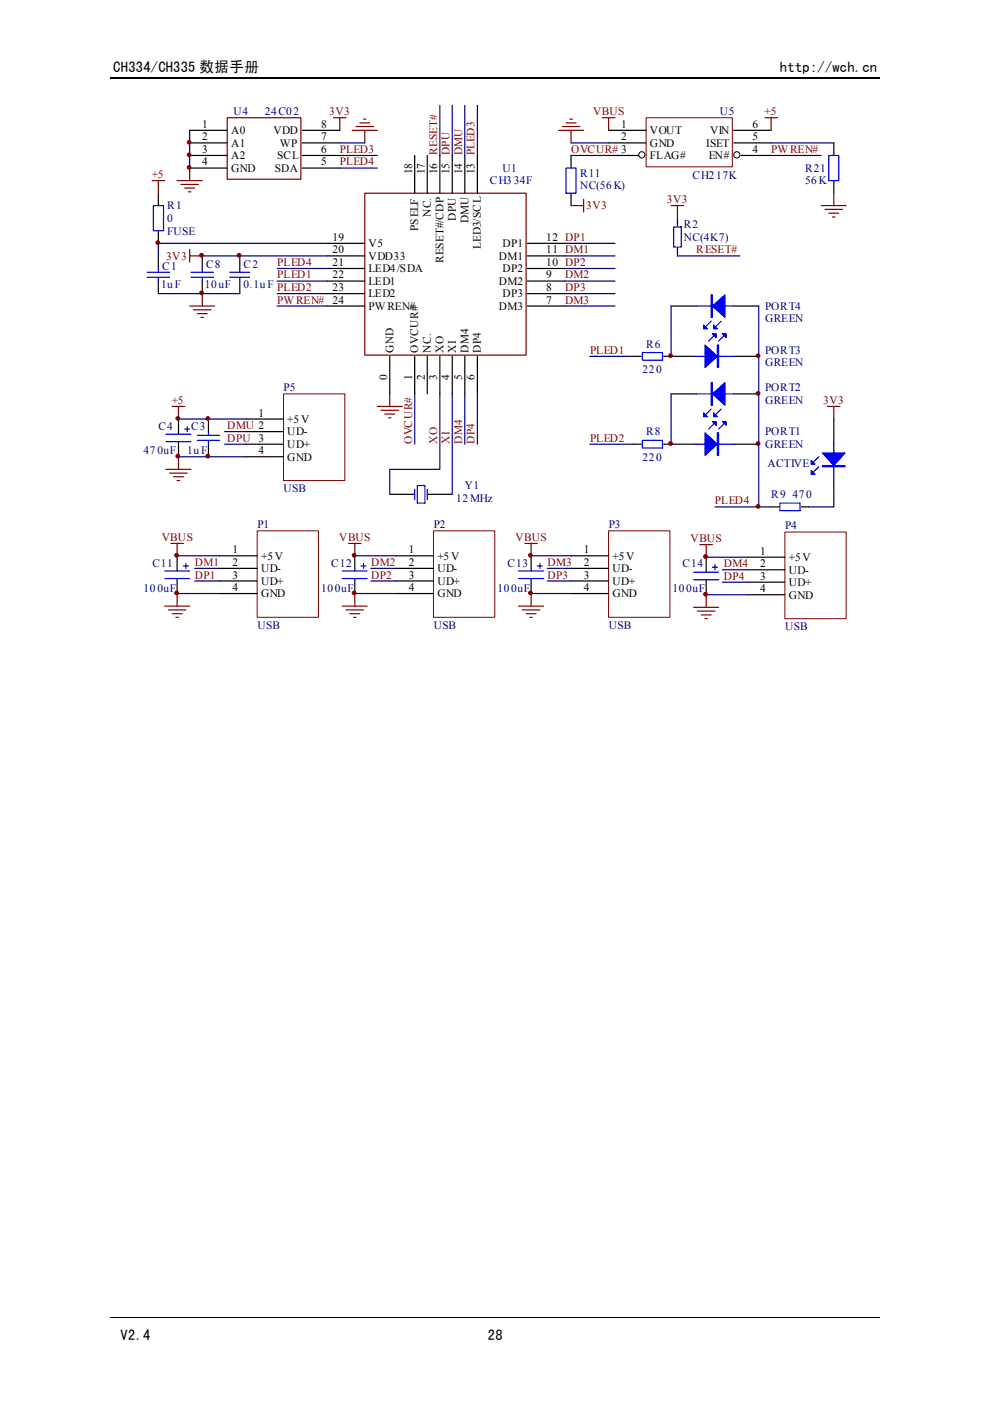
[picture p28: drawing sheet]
<svg xmlns="http://www.w3.org/2000/svg" width="210mm" height="297mm" viewBox="0 0 210 297" stroke-linecap="round" stroke-linejoin="round" font-family="sans-serif">
<defs><g id="words">
<g font-size="3.2">
<text x="24" y="15.2">CH334/CH335 数据手册</text>
<text x="165.4" y="15.2">http://wch.cn</text>
<text x="25.6" y="284.1">V2.4</text>
<text x="103.5" y="284.1">28</text>
</g>
<g font-size="2.4">
<text x="42.9" y="27.1">1</text>
<text x="42.9" y="29.8">2</text>
<text x="49" y="28.4">A0</text>
<text x="58" y="28.4">VDD</text>
<text x="68.1" y="27.1">8</text>
<text x="68.1" y="29.8">7</text>
<text x="131.7" y="29.8">2</text>
<text x="131.7" y="27.1">1</text>
<text x="137.8" y="28.4">VOUT</text>
<text x="150.5" y="28.4">VIN</text>
<text x="159.6" y="27.1">6</text>
<text x="159.6" y="29.8">5</text>
<text x="42.9" y="32.4">3</text>
<text x="42.9" y="35.1">4</text>
<text x="49" y="31.1">A1</text>
<text x="49" y="33.8">A2</text>
<text x="58.8" y="33.8">SCL</text>
<text x="59.4" y="31.1">WP</text>
<text x="68.1" y="32.4">6</text>
<text x="68.1" y="35.1">5</text>
<text x="137.8" y="31.1">GND</text>
<text x="137.8" y="33.8">FLAG#</text>
<text x="149.7" y="31.1">ISET</text>
<text x="150.3" y="33.8">EN#</text>
<text x="159.6" y="32.4">4</text>
<text x="49" y="36.4">GND</text>
<text x="58.3" y="36.4">SDA</text>
<text x="87.4" y="37" transform="rotate(-90 87.4 37)">18</text>
<text x="90" y="37" transform="rotate(-90 90 37)">17</text>
<text x="92.7" y="37" transform="rotate(-90 92.7 37)">16</text>
<text x="95.3" y="37" transform="rotate(-90 95.3 37)">15</text>
<text x="98" y="37" transform="rotate(-90 98 37)">14</text>
<text x="100.6" y="37" transform="rotate(-90 100.6 37)">13</text>
<text x="91.4" y="46" transform="rotate(-90 91.4 46)">NC.</text>
<text x="96.6" y="46.8" transform="rotate(-90 96.6 46.8)">DPU</text>
<text x="99.3" y="47.4" transform="rotate(-90 99.3 47.4)">DMU</text>
<text x="70.5" y="51.1">19</text>
<text x="70.5" y="53.7">20</text>
<text x="78.1" y="52.4">V5</text>
<text x="88.7" y="49" transform="rotate(-90 88.7 49)">PSELF</text>
<text x="101.9" y="52.7" transform="rotate(-90 101.9 52.7)">LED3/SCL</text>
<text x="106.5" y="52.4">DP1</text>
<text x="115.8" y="51.1">12 DP1</text>
<text x="115.8" y="53.7">11 DM1</text>
<text x="70.5" y="56.4">21</text>
<text x="70.5" y="59">22</text>
<text x="78.1" y="55.1">VDD33</text>
<text x="78.1" y="57.7">LED4/S</text>
<text x="86.4" y="57.7">DA</text>
<text x="94" y="55.9" transform="rotate(-90 94 55.9)">RESET#/CDP</text>
<text x="105.7" y="55.1">DM1</text>
<text x="106.5" y="57.7">DP2</text>
<text x="115.8" y="59">9</text>
<text x="115.8" y="56.4">10 DP2</text>
<text x="70.5" y="64.4">24</text>
<text x="70.5" y="61.7">23</text>
<text x="78.1" y="65.7">PWREN#</text>
<text x="78.1" y="63">LED2</text>
<text x="78.1" y="60.4">LED1</text>
<text x="105.7" y="60.4">DM2</text>
<text x="105.7" y="65.7">DM3</text>
<text x="106.5" y="63">DP3</text>
<text x="115.8" y="64.4">7</text>
<text x="115.8" y="61.7">8</text>
<text x="83.4" y="74.7" transform="rotate(-90 83.4 74.7)">GND</text>
<text x="88.7" y="74.7" transform="rotate(-90 88.7 74.7)">OVCUR#</text>
<text x="91.4" y="74.7" transform="rotate(-90 91.4 74.7)">NC.</text>
<text x="94" y="74.7" transform="rotate(-90 94 74.7)">XO</text>
<text x="96.6" y="74.7" transform="rotate(-90 96.6 74.7)">XI</text>
<text x="99.3" y="74.7" transform="rotate(-90 99.3 74.7)">DM4</text>
<text x="101.9" y="74.7" transform="rotate(-90 101.9 74.7)">DP4</text>
<text x="82.1" y="80.6" transform="rotate(-90 82.1 80.6)">0</text>
<text x="87.4" y="80.6" transform="rotate(-90 87.4 80.6)">1</text>
<text x="90" y="80.6" transform="rotate(-90 90 80.6)">2</text>
<text x="92.7" y="80.6" transform="rotate(-90 92.7 80.6)">3</text>
<text x="95.3" y="80.6" transform="rotate(-90 95.3 80.6)">4</text>
<text x="98" y="80.6" transform="rotate(-90 98 80.6)">5</text>
<text x="100.6" y="80.6" transform="rotate(-90 100.6 80.6)">6</text>
<text x="54.8" y="88.3">1</text>
<text x="60.9" y="89.6">+5V</text>
<text x="60.9" y="95">UD+</text>
<text x="60.9" y="92.3">UD-</text>
<text x="54.8" y="96.3">4</text>
<text x="60.9" y="97.6">GND</text>
<text x="49.3" y="117.3">1</text>
<text x="55.4" y="118.6">+5V</text>
<text x="86.7" y="117.3">1</text>
<text x="92.8" y="118.6">+5V</text>
<text x="123.8" y="117.3">1</text>
<text x="129.9" y="118.6">+5V</text>
<text x="161.2" y="117.6">1</text>
<text x="167.3" y="118.9">+5V</text>
<text x="49.3" y="125.3">4</text>
<text x="49.3" y="122.7">3</text>
<text x="49.3" y="120">2</text>
<text x="55.4" y="124">UD+</text>
<text x="55.4" y="121.3">UD-</text>
<text x="86.7" y="125.3">4</text>
<text x="86.7" y="122.7">3</text>
<text x="86.7" y="120">2</text>
<text x="92.8" y="124">UD+</text>
<text x="92.8" y="121.3">UD-</text>
<text x="123.8" y="125.3">4</text>
<text x="123.8" y="122.7">3</text>
<text x="123.8" y="120">2</text>
<text x="129.9" y="124">UD+</text>
<text x="129.9" y="121.3">UD-</text>
<text x="161.2" y="125.6">4</text>
<text x="161.2" y="122.9">3</text>
<text x="161.2" y="120.3">2</text>
<text x="167.3" y="124.2">UD+</text>
<text x="167.3" y="121.6">UD-</text>
<text x="55.4" y="126.6">GND</text>
<text x="92.8" y="126.6">GND</text>
<text x="129.9" y="126.6">GND</text>
<text x="167.3" y="126.9">GND</text>
</g>
<g font-size="2.4" fill="#000080">
<text x="49.5" y="24.5">U4</text>
<text x="56.1" y="24.5">24C02</text>
<text x="152.7" y="24.5">U5</text>
<text x="103.9" y="39.1">CH334F</text>
<text x="106.5" y="36.4">U1</text>
<text x="123" y="37.5">R11</text>
<text x="123" y="40.2">NC(56K)</text>
<text x="146.8" y="38">CH217K</text>
<text x="170.7" y="36.4">R21</text>
<text x="170.7" y="39.1">56K</text>
<text x="35.5" y="44.4">R1</text>
<text x="35.5" y="47.1">0</text>
<text x="35.5" y="49.7">FUSE</text>
<text x="145" y="48.4">R2</text>
<text x="145" y="51.1">NC(4K7)</text>
<text x="34.4" y="57.2">C1</text>
<text x="43.7" y="56.9">C8</text>
<text x="51.6" y="56.9">C2</text>
<text x="34.2" y="61.2">1uF</text>
<text x="43.4" y="61.2">10uF</text>
<text x="51.6" y="61.2">0.1uF PLED2</text>
<text x="162.2" y="65.7">PO</text>
<text x="165.4" y="65.7">RT4</text>
<text x="162.2" y="68.4">GR</text>
<text x="165.7" y="68.4">EEN</text>
<text x="137" y="73.7">R6</text>
<text x="162.2" y="75">PO</text>
<text x="162.2" y="77.7">GR</text>
<text x="165.4" y="75">RT3</text>
<text x="165.7" y="77.7">EEN</text>
<text x="60.1" y="83">P5</text>
<text x="136.2" y="79">220</text>
<text x="162.2" y="83">PO</text>
<text x="165.4" y="83">RT2</text>
<text x="162.2" y="85.7">GR</text>
<text x="165.7" y="85.7">EEN</text>
<text x="33.6" y="91.3">C4</text>
<text x="40.5" y="91.3">C3</text>
<text x="137" y="92.3">R8</text>
<text x="162.2" y="92.3">PO</text>
<text x="162.2" y="95">GR</text>
<text x="165.4" y="92.3">RT1</text>
<text x="165.7" y="95">EEN</text>
<text x="30.4" y="96.3">470uF</text>
<text x="39.7" y="96.3">1uF</text>
<text x="136.2" y="97.6">220</text>
<text x="162.7" y="99">ACTIVE</text>
<text x="60.1" y="104.3">USB</text>
<text x="96.7" y="106.4">12MHz</text>
<text x="98.6" y="103.7">Y1</text>
<text x="163.5" y="105.6">R9</text>
<text x="168" y="105.6">470</text>
<text x="54.6" y="112">P1</text>
<text x="91.9" y="112">P2</text>
<text x="129.1" y="112">P3</text>
<text x="166.5" y="112.3">P4</text>
<text x="30.4" y="125.6">100uF</text>
<text x="32.3" y="120.3">C11</text>
<text x="68.1" y="125.6">100uF</text>
<text x="70.2" y="120.3">C12</text>
<text x="105.5" y="125.6">100uF</text>
<text x="107.6" y="120.3">C13</text>
<text x="142.6" y="125.6">100uF</text>
<text x="144.7" y="120.3">C14</text>
<text x="54.6" y="133.3">USB</text>
<text x="91.9" y="133.3">USB</text>
<text x="129.1" y="133.3">USB</text>
<text x="166.5" y="133.5">USB</text>
</g>
<g font-size="2.4" fill="#800000">
<text x="69.8" y="24.5">3V3</text>
<text x="125.8" y="24.5">VBUS</text>
<text x="162.1" y="24.5">+5</text>
<text x="72.1" y="32.4">PLED3</text>
<text x="72.1" y="35.1">PLED4</text>
<text x="92.7" y="33" transform="rotate(-90 92.7 33)">RESET#</text>
<text x="95.3" y="33" transform="rotate(-90 95.3 33)">DPU</text>
<text x="98" y="33" transform="rotate(-90 98 33)">DMU</text>
<text x="100.6" y="33" transform="rotate(-90 100.6 33)">PLED3</text>
<text x="121.1" y="32.4">OVCUR# 3</text>
<text x="163.5" y="32.4">PWREN#</text>
<text x="32.2" y="37.7">+5</text>
<text x="124.3" y="44.4">3V3</text>
<text x="141.4" y="43.1">3V3</text>
<text x="147.6" y="53.7">RESET#</text>
<text x="35.2" y="55.1">3V3</text>
<text x="58.8" y="59">PLED1</text>
<text x="58.8" y="56.4">PLED4</text>
<text x="119.8" y="59">DM2</text>
<text x="58.8" y="64.4">PWREN#</text>
<text x="119.8" y="64.4">DM3</text>
<text x="119.8" y="61.7">DP3</text>
<text x="125.1" y="75">PLED1</text>
<text x="36.4" y="85.7">+5</text>
<text x="174.5" y="85.7">3V3</text>
<text x="48.2" y="93.6">DPU 3</text>
<text x="48.2" y="91">DMU 2</text>
<text x="87.4" y="94.2" transform="rotate(-90 87.4 94.2)">OVCUR#</text>
<text x="92.7" y="94.2" transform="rotate(-90 92.7 94.2)">XO</text>
<text x="95.3" y="94.2" transform="rotate(-90 95.3 94.2)">XI</text>
<text x="98" y="94.2" transform="rotate(-90 98 94.2)">DM4</text>
<text x="100.6" y="94.2" transform="rotate(-90 100.6 94.2)">DP4</text>
<text x="125.1" y="93.6">PLED2</text>
<text x="151.6" y="107">PLED4</text>
<text x="34.3" y="114.7">VBUS</text>
<text x="71.9" y="114.7">VBUS</text>
<text x="109.3" y="114.7">VBUS</text>
<text x="146.4" y="114.9">VBUS</text>
<text x="41.3" y="122.7">DP1</text>
<text x="41.3" y="120">DM1</text>
<text x="78.7" y="122.7">DP2</text>
<text x="78.7" y="120">DM2</text>
<text x="116.1" y="122.7">DP3</text>
<text x="116.1" y="120">DM3</text>
<text x="153.5" y="122.9">DP4</text>
<text x="153.5" y="120.3">DM4</text>
</g>
</g></defs>
<path d="M23.5 16.6h62.1" fill="none" stroke="#000" stroke-width=".25"/>
<path d="M23.5 279.4h62.1" fill="none" stroke="#000" stroke-width=".21"/>
<path d="M29.6 22.3h56.1v111.5h-56.1z" fill-rule="evenodd" fill="#fff"/>
<g fill="none" stroke="#000" stroke-width=".25">
<path d="M33.6 41v2.6M33.6 48.9v2.7M33.6 54.3v2.6M33.6 59.6v2.7M42.9 54.3v2.6M42.9 59.6v2.7M50.8 54.3v2.6M50.8 59.6v2.7M37.8 88.8v3.3M37.8 93.6v3.2M44.2 88.8v2.7M44.2 94.2v2.6"/>
<path d="M52.2 88.8h7.9M52.2 96.8h7.9M52.2 94.2h7.9M52.2 91.5h7.9M37.5 117.8v3.3M46.6 117.8h7.9M75.2 117.8v3.3M82.6 104.8h3.1M84 117.8h1.7M37.5 122.7v3.1M46.6 125.8h7.9M46.6 123.2h7.9"/>
<path d="M46.6 120.5h7.9M75.2 122.7v3.1M84 125.8h1.7M84 123.2h1.7M84 120.5h1.7"/>
</g>
<g fill="none" stroke="#800000" stroke-width=".25">
<path d="M32.3 38.3h2.6M33.6 38.3v2.7M37.5 38.3h5.4M38.4 39.1h3.7M39.2 39.9h2.1M40.2 35.6v2.7M70.7 25h2.7M72.1 25v2.6M74.7 27.6h5.3M75.5 26.8h3.7M76.3 26.1h2.1M77.1 25.3h.5"/>
<path d="M77.3 27.6v2.7M40 40.7h.5M40.2 52.9v2.7M40.2 54.3h2.7M40.2 64.9h5.3M41 65.7h3.7M41.8 66.5h2.1M42.6 67.3h.5M42.9 62.3v2.6M35.2 99.5h5.3M36.5 86.2h2.7M37.8 86.2v2.6"/>
<path d="M37.8 96.8v2.7M80 86.2h5.3M80.8 87h3.7M81.6 87.8h2.1M82.4 88.6h.5M82.6 83.5v2.7M36 100.3h3.7M36.2 115.2h2.7M36.8 101.1h2.1M37.5 101.9h.6M37.5 115.2v2.6M73.9 115.2h2.6"/>
<path d="M75.2 115.2v2.6M34.9 128.5h5.3M35.7 129.3h3.7M36.5 130.1h2.1M37.3 130.9h.5M37.5 125.8v2.7M72.6 128.5h5.3M73.4 129.3h3.7M74.2 130.1h2.1M75 130.9h.5M75.2 125.8v2.7"/>
</g>
<g fill="none" stroke="#00f" stroke-width=".25">
<path d="M31.2 58.8h4.8M31.2 57.7h4.8M32.5 43.6h2.2v5.3h-2.2zM33.6 56.9v.8M33.6 58.8v.8M40.5 58.8h4.8M40.5 57.7h4.8M42.9 56.9v.8M42.9 58.8v.8M48.7 58.8h4.3M48.7 57.7h4.3M50.8 56.9v.8"/>
<path d="M50.8 58.8v.8M35.2 92.1h5.3M35.2 93.6h5.3M39.2 91h1M39.7 90.5v1M41.8 93.4h4.8M41.8 92.3h4.8M44.2 91.5v.8M44.2 93.4v.8M39.4 119.5v1M77.1 119.5v1M34.9 121.1h5.3"/>
<path d="M34.9 122.7h5.3M38.9 120h1.1M72.6 121.1h5.3M72.6 122.7h5.3M76.5 120h1.1"/>
</g>
<path d="M60.1 83.5h13v18.4h-13zM54.5 112.6h13v18.3h-13z" fill="none" stroke="#800000" stroke-width=".21"/>
<g fill="none" stroke="#000080" stroke-width=".25">
<path d="M40.2 27.6v8M72.1 30.3h5.2M72.1 33h7.9M72.1 35.6h7.9M42.9 54.3h26.5M58.8 59.6h10.6M58.8 56.9h10.6M69.4 51.6h-35.8v2.7M33.6 62.3h17.2M58.8 62.3h10.6M58.8 64.9h10.6M37.8 96.3v.5h14.4"/>
<path d="M37.8 96.8v.3M47.6 91.5h4.6M47.6 94.2h4.6M52.2 88.8h-14.4v.3M37.5 117.8h9.1M75.2 117.8h8.8M37.5 125.8h9.1M41.3 123.2h5.3M41.3 120.5h5.3M75.2 125.8h8.8M78.7 123.2h5.3M78.7 120.5h5.3"/>
</g>
<g fill="#800000" stroke="#800000" stroke-width=".21">
<circle cx="75.1" cy="125.7" r=".4"/>
<circle cx="37.4" cy="125.7" r=".4"/>
</g>
<path d="M77.3 41h8.4v34.3h-8.4z" fill-rule="evenodd" fill="#fff" stroke="#800000" stroke-width=".25"/>
<path d="M69.4 51.6h7.9M69.4 54.3h7.9M69.4 56.9h7.9M69.4 59.6h7.9M69.4 64.9h7.9M69.4 62.3h7.9M82.6 75.6v7.9" fill="none" stroke="#000" stroke-width=".25"/>
<g fill="#800000" stroke="#800000" stroke-width=".21">
<circle cx="42.7" cy="62.1" r=".4"/>
<circle cx="42.7" cy="54.1" r=".4"/>
<circle cx="33.5" cy="51.4" r=".4"/>
<circle cx="50.7" cy="54.1" r=".4"/>
<circle cx="37.7" cy="96.7" r=".4"/>
<circle cx="37.7" cy="88.7" r=".39"/>
<circle cx="44.1" cy="88.7" r=".39"/>
<circle cx="44.1" cy="96.7" r=".4"/>
<circle cx="37.4" cy="117.7" r=".4"/>
<circle cx="75.1" cy="117.7" r=".4"/>
</g>
<path d="M85.7 99.5h-3.1v5.3" fill="none" stroke="#000080" stroke-width=".25"/>
<path d="M48.2 25h15.6v13h-15.6z" fill-rule="evenodd" fill="#fff" stroke="#800000" stroke-width=".25"/>
<path d="M85.6 16.6h79.3M40.2 27.6h8M40.2 30.3h8M40.2 33h8M40.2 35.6h8M64.1 27.6h8M64.1 30.3h8M64.1 33h8M64.1 35.6h8" fill="none" stroke="#000" stroke-width=".25"/>
<g fill="#800000" stroke="#800000" stroke-width=".21">
<circle cx="40.1" cy="30.2" r=".38"/>
<circle cx="40.1" cy="32.8" r=".39"/>
<circle cx="40.1" cy="35.5" r=".39"/>
</g>
<path d="M85.6 279.4h79.3" fill="none" stroke="#000" stroke-width=".21"/>
<path d="M85.6 22.3h79.4v111.5h-79.4z" fill-rule="evenodd" fill="#fff"/>
<g fill="none" stroke="#800000" stroke-width=".25">
<path d="M118.4 27.6h5.3M119.3 26.8h3.6M120 26.1h2.1M120.8 25.3h.6M121.1 27.6v2.7M127.7 25h2.7M129 25v2.6M162.2 25h2.6M163.5 25v2.6M121.1 43.6h2.6M123.7 42.3v2.6M142.3 43.6h2.6"/>
<path d="M143.6 43.6v2.7M111.3 115.2h2.6M112.6 115.2v2.6M148.4 115.5h2.6M149.7 115.5v2.6M109.9 128.5h5.4M110.7 129.3h3.8M111.5 130.1h2.2M112.4 130.9h.5M112.6 125.8v2.7M147.1 128.8h5.3M147.9 129.6h3.7"/>
<path d="M148.7 130.4h2.1M149.5 131.2h.5M149.7 126.1v2.7"/>
</g>
<g fill="none" stroke="#000" stroke-width=".25">
<path d="M121.1 33v2.6M129 33h6.4M129 27.6h8M129 30.3h8M155.6 27.6h7.9M155.6 30.3h7.9M157.1 33h6.4M121.1 41v2.6M143.6 46.3v1.6M143.6 52.6v1.7M134.4 75.6h1.5M140.7 75.6h6.9"/>
<path d="M142.3 64.9h5.3M155.6 75.6h5.3M155.6 64.9h5.3M134.4 94.2h1.5M140.7 94.2h6.9M142.3 83.5h5.3M155.6 94.2h5.3M155.6 83.5h5.3M85.6 104.8h2.3M85.6 117.8h6.3M90.6 104.8h5.3M112.6 117.8v3.3"/>
<path d="M121.1 117.8h7.9M149.7 118.1v3.2M158.5 118.1h6.5M163.5 107.5h1.5M85.6 125.8h6.3M85.6 123.2h6.3M85.6 120.5h6.3M112.6 122.7v3.1M121.1 125.8h7.9M121.1 123.2h7.9M121.1 120.5h7.9M149.7 122.9v3.2"/>
<path d="M158.5 126.1h6.5M158.5 123.4h6.5M158.5 120.8h6.5"/>
</g>
<g fill="none" stroke="#00f" stroke-width=".25">
<path d="M120 35.6h2.1v5.4h-2.1zM142.8 48.1h1.6v4.3h-1.6zM136.2 74.7h4.3v1.7h-4.3zM147.6 64.9h8M147.6 75.6h8M150.8 68.1l-1.1 1.1M151.3 71.3l-1.1 1M152.9 68.1l-1.1 1.1M153.4 71.3l-1 1M136.2 93.4h4.3v1.6h-4.3zM147.6 83.5h8M147.6 94.2h8"/>
<path d="M150.8 86.7l-1.1 1.1M151.3 89.9l-1.1 1.1M152.9 86.7l-1.1 1.1M153.4 89.9l-1 1.1M87.9 103.7v2.2M88.5 102.9h1.6v3.8h-1.6zM90.6 103.7v2.2M114.5 119.5v1M151.6 119.7v1.1M109.9 121.1h5.4M109.9 122.7h5.4M113.9 120h1.1"/>
<path d="M147.1 121.3h5.3M147.1 122.9h5.3M151 120.3h1.1"/>
</g>
<path d="M137 25h18.3v10.4h-18.3zM91.9 112.6h13v18.3h-13zM129 112.6h13v18.3h-13z" fill="none" stroke="#800000" stroke-width=".21"/>
<g fill="none" stroke="#000" stroke-width=".21">
<circle cx="136.1" cy="32.8" r=".66"/>
<circle cx="156.2" cy="32.8" r=".66"/>
</g>
<g fill="none" stroke="#000080" stroke-width=".25">
<path d="M93.3 22.3v10.7M95.9 22.3v10.7M98.6 22.3v10.7M101.2 22.3v10.7M121.1 33h7.9M121.1 30.3h7.9M163.5 33h1.5M163.5 30.3h1.5M119.8 54.3h10.6M119.8 59.6h10.6M119.8 51.6h10.6M119.8 56.9h10.6"/>
<path d="M143.6 54.3h13.3M119.8 62.3h10.6M119.8 64.9h10.6M125.1 75.6h9.3M142.3 64.9v10.7M160.9 64.9v42.6M87.9 83.5v10.7M95.9 83.5v21.3M98.6 83.5v10.7M101.2 83.5v10.7M125.1 94.2h9.3M142.3 83.5v10.7"/>
<path d="M112.6 117.8h8.5M149.7 118.1h8.8M151.6 107.5h11.9M112.6 125.8h8.5M116 120.5h5.1M116 123.2h5.1M149.7 126.1h8.8M153.2 120.8h5.3M153.2 123.4h5.3"/>
</g>
<g fill="#00f" stroke="#00f" stroke-width=".25">
<path d="M151 64.9l2.7-2.4v4.8z" fill-rule="evenodd"/>
<path d="M150.8 62.5h.2v4.8h-.2z" fill-rule="evenodd"/>
<path d="M149.2 68.9l.8 .8h-.8z" fill-rule="evenodd"/>
<path d="M151.3 68.9l.8 .8h-.8z" fill-rule="evenodd"/>
<path d="M149.5 73.1l2.6 2.5-2.6 2.3z" fill-rule="evenodd"/>
<path d="M152.1 73.1h.3v4.8h-.3z" fill-rule="evenodd"/>
<path d="M153.2 70.8h.8v.8z" fill-rule="evenodd"/>
<path d="M151 70.8h.8v.8z" fill-rule="evenodd"/>
<path d="M151 83.5l2.7-2.4v4.8z" fill-rule="evenodd"/>
<path d="M150.8 81.1h.2v4.8h-.2z" fill-rule="evenodd"/>
<path d="M149.2 87.5l.8 .8h-.8z" fill-rule="evenodd"/>
<path d="M151.3 87.5l.8 .8h-.8z" fill-rule="evenodd"/>
<path d="M149.5 91.8l2.6 2.4-2.6 2.3z" fill-rule="evenodd"/>
<path d="M152.1 91.8h.3v4.7h-.3z" fill-rule="evenodd"/>
<path d="M153.2 89.4h.8v.8z" fill-rule="evenodd"/>
<path d="M151 89.4h.8v.8z" fill-rule="evenodd"/>
</g>
<g fill="#800000" stroke="#800000" stroke-width=".21">
<circle cx="149.6" cy="126" r=".4"/>
<circle cx="112.5" cy="125.7" r=".39"/>
</g>
<path d="M85.6 41h25.9v34.3h-25.9z" fill-rule="evenodd" fill="#fff" stroke="#800000" stroke-width=".25"/>
<g fill="none" stroke="#000" stroke-width=".25">
<path d="M164.9 16.6h21.6M87.9 33v8M90.6 33v8M93.3 33v8M95.9 33v8M98.6 33v8M101.2 33v8M111.8 59.6h8M111.8 56.9h8M111.8 51.6h8M111.8 54.3h8M87.9 75.6v7.9"/>
<path d="M90.6 75.6v7.9M93.3 75.6v7.9M95.9 75.6v7.9M98.6 75.6v7.9M101.2 75.6v7.9M111.8 64.9h8M111.8 62.3h8"/>
</g>
<path d="M93.3 83.5v16h-7.7" fill="none" stroke="#000080" stroke-width=".25"/>
<g fill="#800000" stroke="#800000" stroke-width=".21">
<circle cx="142.2" cy="75.4" r=".4"/>
<circle cx="142.2" cy="94" r=".4"/>
<circle cx="160.7" cy="75.4" r=".39"/>
<circle cx="160.7" cy="83.4" r=".39"/>
<circle cx="160.7" cy="94" r=".39"/>
<circle cx="160.7" cy="107.4" r=".39"/>
<circle cx="112.5" cy="117.7" r=".39"/>
<circle cx="149.6" cy="118" r=".4"/>
</g>
<path d="M164.9 279.4h21.6" fill="none" stroke="#000" stroke-width=".21"/>
<path d="M164.9 22.3h15.6v111.5h-15.6z" fill-rule="evenodd" fill="#fff"/>
<path d="M176.8 30.3v2.7M176.8 38.3v2.7M176.8 88.8v5.4M164.9 118.1h1.5M164.9 107.5h.2M169.9 107.5h1.5M176.8 102.2v5.3M164.9 126.1h1.5M164.9 123.4h1.5M164.9 120.8h1.5" fill="none" stroke="#000" stroke-width=".25"/>
<path d="M175.7 33h2.1v5.3h-2.1zM173.6 99l-1.1 1M173.6 96.8l-1.1 1.1M176.8 94.2v8M165.4 106.7h4.2v1.6h-4.2z" fill="none" stroke="#00f" stroke-width=".25"/>
<path d="M174.1 43.6h5.3M174.9 44.4h3.7M175.7 45.2h2.1M176.5 46h.5M176.8 41v2.6M175.4 86.2h2.7M176.8 86.2v2.6" fill="none" stroke="#800000" stroke-width=".25"/>
<path d="M166.4 112.8h13v18.4h-13z" fill="none" stroke="#800000" stroke-width=".21"/>
<path d="M164.9 33h9.2M164.9 30.3h11.9M171.4 107.5h5.4" fill="none" stroke="#000080" stroke-width=".25"/>
<g fill="#00f" stroke="#00f" stroke-width=".25">
<path d="M174.4 96h4.8l-2.4 2.7z" fill-rule="evenodd"/>
<path d="M174.4 98.7h4.8v.3h-4.8z" fill-rule="evenodd"/>
<path d="M172 99.8l.8 .8h-.8z" fill-rule="evenodd"/>
<path d="M172 97.6l.8 .8h-.8z" fill-rule="evenodd"/>
</g>
<use href="#words"/>
</svg>
